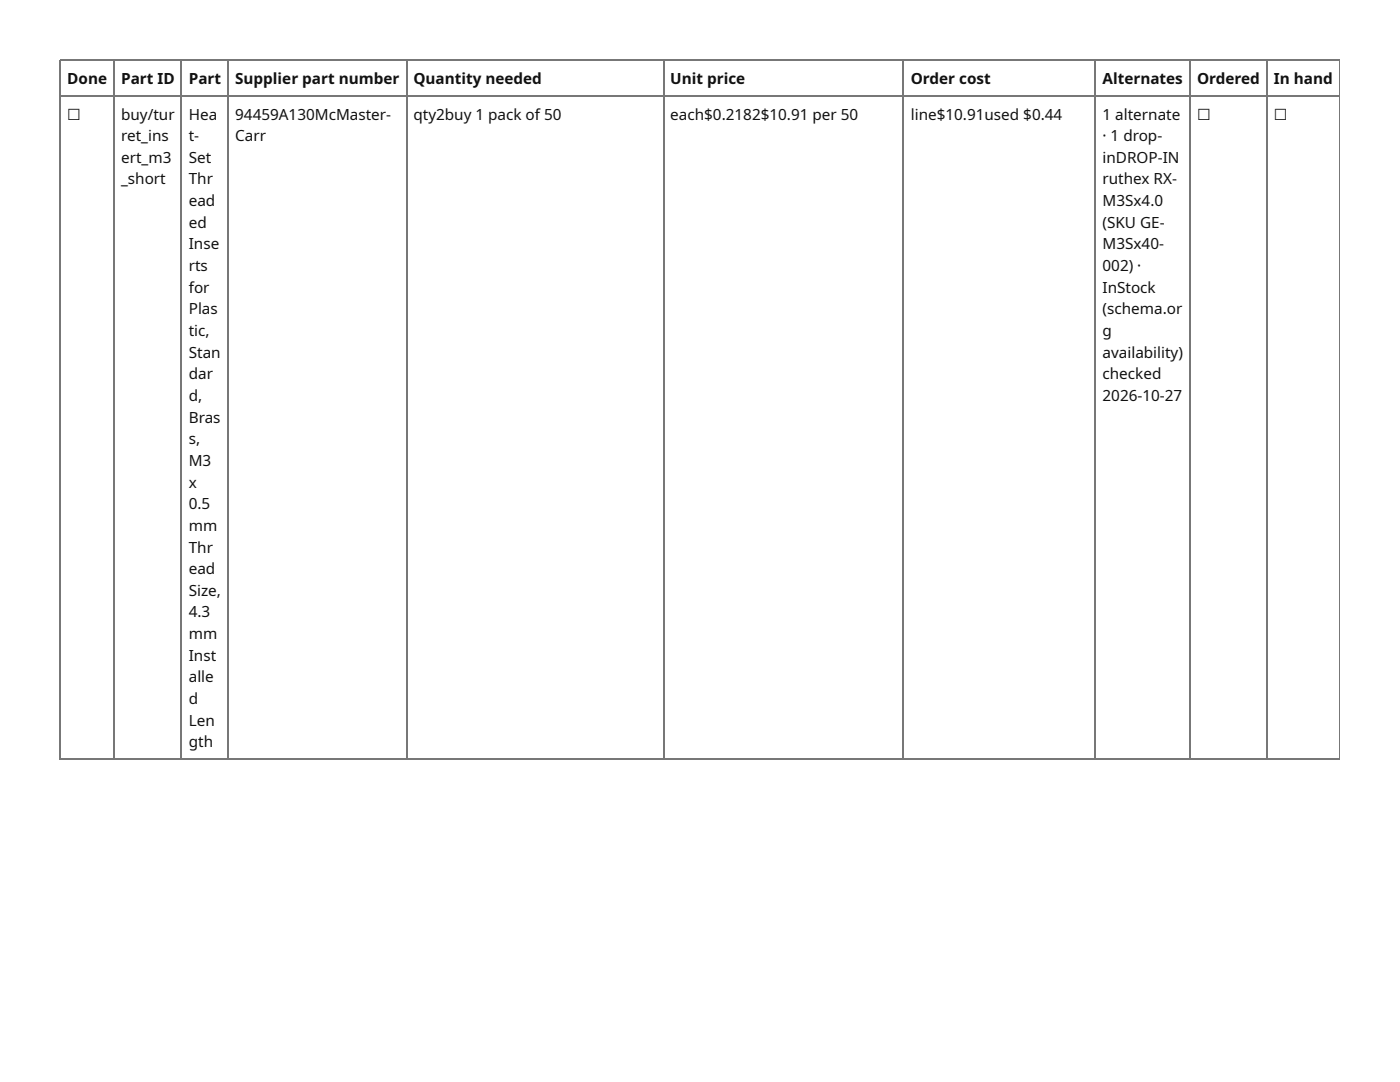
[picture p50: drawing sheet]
<svg xmlns="http://www.w3.org/2000/svg" width="279mm" height="216mm" viewBox="0 0 279 216" stroke-linecap="round" stroke-linejoin="round" font-family="sans-serif">
<defs><g id="words">
<g font-size="3" fill="#111">
<text x="13.4" y="16.7">Done</text>
<text x="24.2" y="16.7">Part ID</text>
<text x="37.7" y="16.7">Part</text>
<text x="46.9" y="16.7">Supplier part number</text>
<text x="82.5" y="16.7">Quantity needed</text>
<text x="133.8" y="16.7">Unit price</text>
<text x="181.8" y="16.7">Order cost</text>
<text x="220" y="16.7">Alternates</text>
<text x="238.9" y="16.7">Ordered</text>
<text x="254.3" y="16.7">In hand</text>
<text x="13.4" y="23.8">☐</text>
<text x="24.2" y="23.8">buy/tur</text>
<text x="37.7" y="23.8">Hea</text>
<text x="46.9" y="23.8">94459A130McMaster-</text>
<text x="82.5" y="23.8">qty2buy 1 pack of 50</text>
<text x="133.8" y="23.8">each$0.2182$10.91 per 50</text>
<text x="181.8" y="23.8">line$10.91used $0.44</text>
<text x="220" y="23.8">1 alternate</text>
<text x="238.9" y="23.8">☐</text>
<text x="254.3" y="23.8">☐</text>
<text x="24.2" y="28.2">ret_ins</text>
<text x="37.7" y="28.2">t-</text>
<text x="46.9" y="28.2">Carr</text>
<text x="220" y="28.2">· 1 drop-</text>
<text x="24.2" y="32.5">ert_m3</text>
<text x="37.7" y="32.5">Set</text>
<text x="220" y="32.5">inDROP-IN</text>
<text x="24.2" y="36.8">_short</text>
<text x="37.7" y="36.8">Thr</text>
<text x="37.7" y="41.1">ead</text>
<text x="220" y="36.8">ruthex RX-</text>
<text x="220" y="41.1">M3Sx4.0</text>
<text x="37.7" y="45.4">ed</text>
<text x="220" y="45.4">(SKU GE-</text>
<text x="37.7" y="49.8">Inse</text>
<text x="220" y="49.8">M3Sx40-</text>
<text x="37.7" y="54.1">rts</text>
<text x="37.7" y="58.4">for</text>
<text x="220" y="54.1">002) ·</text>
<text x="220" y="58.4">InStock</text>
<text x="37.7" y="62.7">Plas</text>
<text x="220" y="62.7">(schema.or</text>
<text x="37.7" y="67">tic,</text>
<text x="37.7" y="71.4">Stan</text>
<text x="220" y="67">g</text>
<text x="220" y="71.4">availability)</text>
<text x="37.7" y="75.7">dar</text>
<text x="220" y="75.7">checked</text>
<text x="37.7" y="80">d,</text>
<text x="220" y="80">2026-10-27</text>
<text x="37.7" y="84.3">Bras</text>
<text x="37.7" y="88.6">s,</text>
<text x="37.7" y="93">M3</text>
<text x="37.7" y="97.3">x</text>
<text x="37.7" y="101.6">0.5</text>
<text x="37.7" y="105.9">mm</text>
<text x="37.7" y="110.2">Thr</text>
<text x="37.7" y="114.6">ead</text>
<text x="37.7" y="118.9">Size,</text>
<text x="37.7" y="123.2">4.3</text>
<text x="37.7" y="127.5">mm</text>
<text x="37.7" y="131.8">Inst</text>
<text x="37.7" y="136.2">alle</text>
<text x="37.7" y="140.5">d</text>
<text x="37.7" y="144.8">Len</text>
<text x="37.7" y="149.1">gth</text>
</g>
</g></defs>
<g fill="none" stroke="#777" stroke-width=".25">
<path d="M11.9 12h255.5M11.9 19.1h255.5M12 11.9v139.8M22.7 11.9v139.8M36.2 11.9v139.8M45.6 11.9v139.8M81.2 11.9v139.8M132.5 11.9v139.8M180.3 11.9v139.8M218.6 11.9v139.8M237.4 11.9v139.8M252.9 11.9v139.8"/>
<path d="M11.9 151.5h255.5"/>
</g>
<path d="M267.3 11.9v139.8" fill="none" stroke="#777" stroke-width=".2"/>
<use href="#words"/>
</svg>
